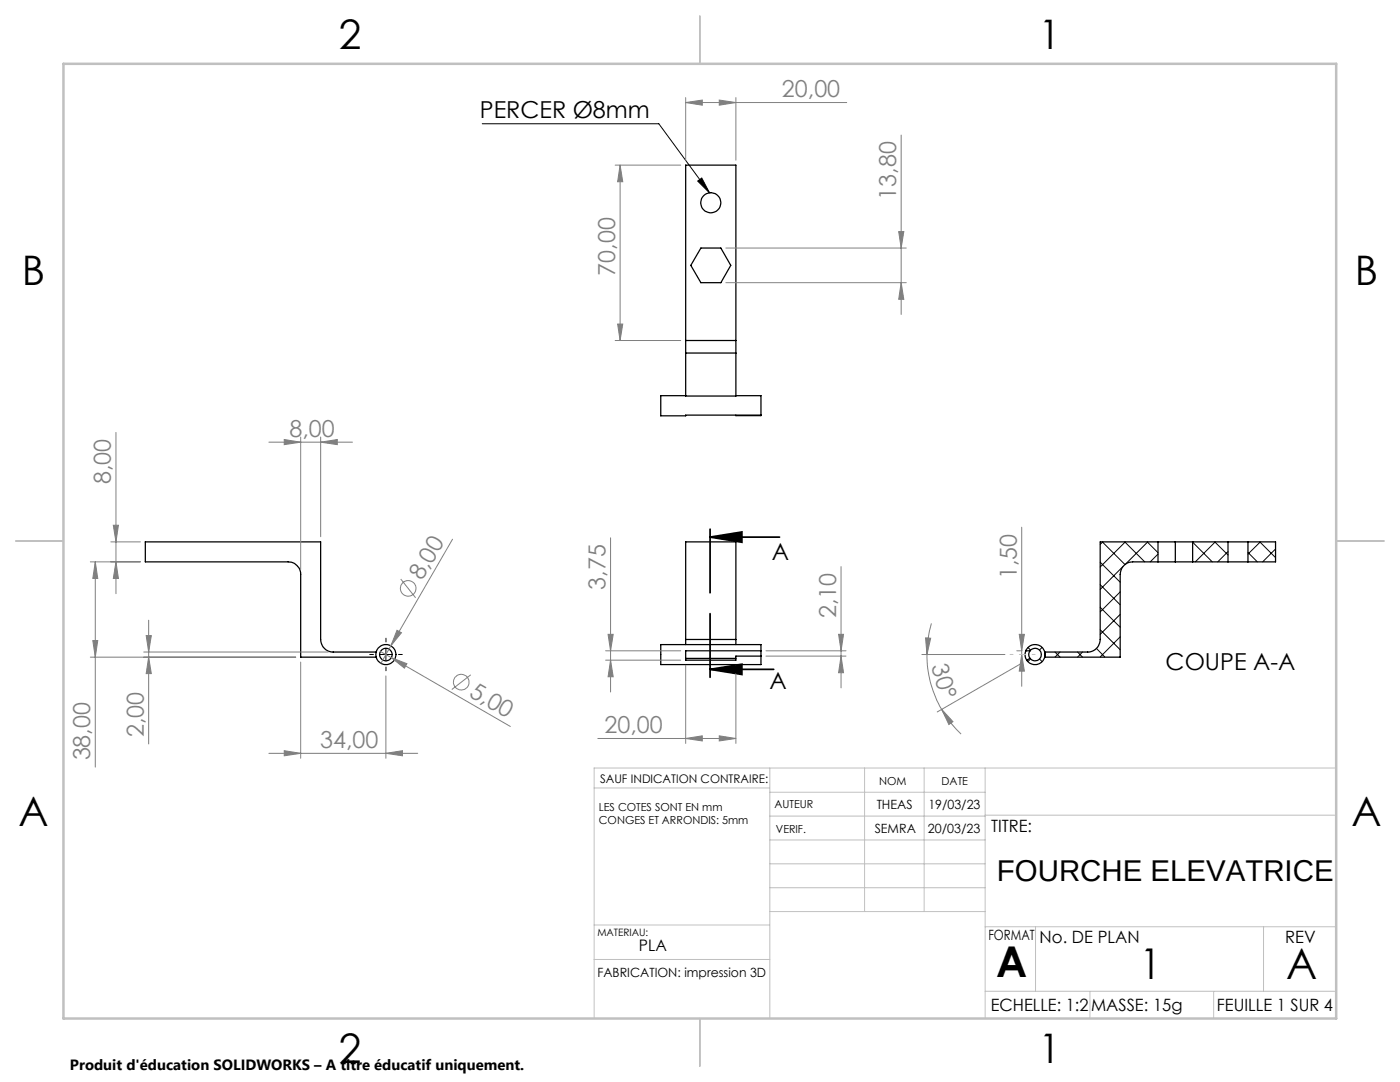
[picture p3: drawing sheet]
<svg xmlns="http://www.w3.org/2000/svg" width="279mm" height="216mm" viewBox="0 0 279 216" stroke-linecap="round" stroke-linejoin="round" font-family="sans-serif">
<defs><g id="words">
<g font-size="8.5">
<text x="198.8" y="194.9">A</text>
<text x="227.5" y="195.4">1</text>
<text x="256.7" y="195.4">A</text>
</g>
<g font-size="8.1">
<text x="67.6" y="9.7">2</text>
<text x="207.3" y="9.7">1</text>
<text x="4.4" y="57">B</text>
<text x="270.4" y="57">B</text>
<text x="3.7" y="164.9">A</text>
<text x="269.7" y="164.9">A</text>
<text x="67.6" y="212.2">2</text>
<text x="207.3" y="212.2">1</text>
</g>
<text font-size="6" x="199" y="175.8">FOURCHE ELEVATRICE</text>
<g font-size="4.7">
<text x="95.8" y="23.6">PERCER Ø8mm</text>
<text x="154.1" y="111.7">A</text>
<text x="153.5" y="137.5">A</text>
<text x="232.6" y="133.7">COUPE A-A</text>
</g>
<g font-size="4.7" fill="#808080">
<text x="156.1" y="19.4">20,00</text>
<text x="178.9" y="39.9" transform="rotate(-90 178.9 39.9)">13,80</text>
<text x="122.8" y="55" transform="rotate(-90 122.8 55)">70,00</text>
<text x="57.8" y="87.2">8,00</text>
<text x="22.1" y="96.6" transform="rotate(-90 22.1 96.6)">8,00</text>
<text x="84.3" y="116" transform="rotate(-60 84.3 116)">8,00</text>
<text x="120.9" y="117.6" transform="rotate(-90 120.9 117.6)">3,75</text>
<text x="202.9" y="115.5" transform="rotate(-90 202.9 115.5)">1,50</text>
<text x="166.9" y="123.4" transform="rotate(-90 166.9 123.4)">2,10</text>
<text x="185.9" y="132.9" transform="rotate(74 185.9 132.9)">30°</text>
<text x="93.4" y="138.9" transform="rotate(30 93.4 138.9)">5,00</text>
<text x="28.7" y="147.1" transform="rotate(-90 28.7 147.1)">2,00</text>
<text x="63.9" y="149.3">34,00</text>
<text x="120.6" y="146.3">20,00</text>
<text x="18" y="151.7" transform="rotate(-90 18 151.7)">38,00</text>
</g>
<g font-size="3.4">
<text x="197.8" y="166">TITRE:</text>
<text x="207.5" y="188.1">No. DE PLAN</text>
<text x="256.5" y="188.2">REV</text>
<text x="197.7" y="201.7">ECHELLE: 1:2</text>
<text x="217.7" y="201.8">MASSE: 15g</text>
<text x="242.9" y="201.7">FEUILLE 1 SUR 4</text>
</g>
<text font-size="3.2" x="127.5" y="189.7">PLA</text>
<text font-size="3" x="14" y="213.5">Produit d'éducation SOLIDWORKS – A titre éducatif uniquement.</text>
<text font-size="2.8" x="197.3" y="187.5">FORMAT</text>
<g font-size="2.5">
<text x="175" y="161.5">THEAS</text>
<text x="185.3" y="161.5">19/03/23</text>
<text x="174.6" y="166.2">SEMRA</text>
<text x="185.2" y="166.2">20/03/23</text>
<text x="119.2" y="195">FABRICATION: impression 3D</text>
</g>
<text font-size="2.4" x="119.8" y="156.2">SAUF INDICATION CONTRAIRE:</text>
<g font-size="2.2">
<text x="119.5" y="161.8">LES COTES SONT EN mm</text>
<text x="154.6" y="161.2">AUTEUR</text>
<text x="175.4" y="156.6">NOM</text>
<text x="187.9" y="156.7">DATE</text>
<text x="119.5" y="164.4">CONGES ET ARRONDIS: 5mm</text>
<text x="154.9" y="166.3">VERIF.</text>
</g>
<text font-size="2" x="119.2" y="186.7">MATERIAU:</text>
</g></defs>
<g fill="none" stroke="#000" stroke-width=".25">
<path d="M139.9 49.5h4l1.9 3.5-1.9 3.4h-4l-2-3.4zM136.8 79h-4.9v4h4.9v-.2h15.1M136.8 67.9v2.5M136.8 67.9v-35h10.1v35M136.8 70.4v8.6h10.1v-8.6M136.8 67.9h10.1M136.8 70.4h10.1M146.9 79h5v3.8M146.9 67.9v2.5M146.9 82.8v.1h5v-.1M231.1 108.1v4M234.6 108.1v4"/>
<path d="M238 108.1v4M245.1 108.1h-25.5v19.5a2.53 2.53 0 0 1-2.5 2.5h-8.6v1h15.1v-16.5a2.53 2.53 0 0 1 2.5-2.5h19M245.1 112.1h4M245.1 108.1h4M245.1 108.1v4M249.1 108.1h5.5v4h-5.5M249.1 108.1v4M75.1 130.1h-8.6a2.53 2.53 0 0 1-2.5-2.5v-19.5h-35v4h28.5a2.53 2.53 0 0 1 2.5 2.5v16.5h15.1M136.8 127.6v1M136.8 131.4h10.1M136.8 127.6h10.1M136.8 127.6v-19.5h10.1v19.5"/>
<path d="M146.9 127.6v1M151.9 129.9v-1.3h-20v4h20v-1.7M151.9 129.9h-15.1v1.8h10.1v-.8h5M151.9 129.9v1M204.7 129.9a2.01 2.01 0 0 1 3-.9 2.01 2.01 0 0 1 .3 3.1 2.01 2.01 0 0 1-3.1-.4M204.7 129.9a2.03 2.03 0 0 0 .2 1.8M204.7 129.9h.9M205.6 129.9a1.26 1.26 0 0 1 1.8-.2 1.26 1.26 0 0 1 0 1.8 1.26 1.26 0 0 1-1.8-.1M205.6 129.9a1.29 1.29 0 0 0 0 1.5M205.6 131.4l-.7 .3"/>
<circle cx="141.9" cy="40.5" r="2.01"/>
<circle cx="77" cy="130.6" r="1.24"/>
<circle cx="77" cy="130.6" r="2.01"/>
</g>
<g fill="none" stroke="#000" stroke-width=".2">
<path d="M96.2 24.7h35.3l10.1 13.8M139.2 36.1l.9-.6 1.5 3zM219.6 116.7l4 4M219.6 112.2l4 4M220 108.1l4.5 4.5M220.1 108.1l-.5 .5M223.6 118.1l-4 4M224 113.1l-4.4 4.5M224.5 108.1l4 4M224.6 108.1l-5 5M229 108.1l2.1 2.2M229.1 108.1l-4.5 4.5"/>
<path d="M231.1 110.6l-1.5 1.5M238 108.1h.1M238 108.2l3.9 3.9M242.4 108.1l2.7 2.6M242.5 108.1l-4 4M245.1 110.1l-2.1 2M249.1 110.2l1.8 1.9M251.4 108.1l3.2 3.2M251.5 108.1l-2.4 2.5M254.6 109.5l-2.6 2.6M75.8 130.6h2.4M77 129.4v2.5"/>
<path d="M205.1 129.2l.6 .5M205.7 131.5l-.6 .5M207.4 131.5l.6 .5M208 129.2l-.6 .5M210.5 130.1l1.1 1M211.6 130.1l-1.1 1M215.1 130.1l.9 1M216 130.1l-.9 1M218.8 129.4l1.7 1.7M219.6 125.7l4 3.9M219.6 121.2l4 4M223.6 122.6l-4 4"/>
<path d="M223.6 127.1l-4.1 4"/>
</g>
<g fill="none" stroke="#808080" stroke-width=".2">
<path d="M136.8 19.5v12.5M143.5 20l3.4 .5-3.4 .5zM146.9 19.5v12.5M122.8 32.9h13.1M123.8 32.9l.5 3.4h-1zM123.8 32.9v35M136.8 20.5l3.4-.5v1zM136.8 20.5h32.2M179.8 27v35.8M144.9 49.5h36M144.9 56.4h36M179.4 46.2h1l-.6 3.3z"/>
<path d="M179.8 56.4l.6 3.3h-1zM122.8 67.9h13.1M123.3 64.7h1l-.5 3.2zM23.1 86.3v32.2M53.7 88.2h16.6M56.7 87.7l3.3 .5-3.3 .5zM60 87.2v26.4M64 88.2l3.3-.5v1zM64 87.2v19.9M18 112.1h10M19 112.1l.5 3.3h-1zM19 112.1v41"/>
<path d="M22.1 108.1h5.9M22.6 104.8h1l-.5 3.3zM23.1 112.1l.5 3.3h-1zM80 115.5l2.9 3.8M90.3 107.6l-12.3 21.3M121.8 107.3v30.8M167.9 113.1v24.2M203.9 105.2v31.7M18 131.1h41M18.5 127.8h1l-.5 3.3zM28.7 130.1h36.8M29.2 126.8h1l-.5 3.3z"/>
<path d="M29.7 131.1l.5 3.3h-1zM29.7 123.8v24.6M60 132.1v19.2M75.9 130l2.2 1.2M77 134.9v16.4M78 128.9l-2 3.5M78.1 131.2l3.1 1.2-.5 .9zM78.1 131.2l23.7 13.8M79.2 125.8l.9 .5-2.1 2.6zM93.9 134.7l-3.7 2.9M120.9 129.9h15M120.9 131.7h15"/>
<path d="M121.4 126.6h1l-.6 3.3zM121.8 131.7l.6 3.3h-1zM136.8 132.8v15.5M146.9 132.8v15.5M152.9 129.9h15.9M152.9 130.9h15.9M167.4 126.6h.9l-.4 3.3zM167.9 130.9l.4 3.3h-.9zM184 130.6h16.6M184.7 127.3l1 .1-.7 3.2zM185 130.6a21 21 0 0 0 2.9 10.9M185.9 124.4a23.6 23.6 0 0 0-.9 6.2"/>
<path d="M202.9 129.9h.8M203.4 126.6h1l-.5 3.3zM203.9 130.6l.5 3.3h-1zM204 132.3l-17 9.8M53.7 150.3h29.7M56.7 149.8l3.3 .5-3.3 .5zM77 150.3l3.3-.5v1zM119.3 147.4h27.6M136.8 147.4l3.4-.6v1zM143.5 146.8l3.4 .6-3.4 .4zM187.9 141.5l2.3 2.5-.8 .6zM187.9 141.5a22.5 22.5 0 0 0 3.9 5"/>
<circle cx="81.5" cy="117.4" r="1.56"/>
<circle cx="92.1" cy="136.1" r="1.57"/>
</g>
<path d="M141.7 107.2l6.4-1v2zM141.7 107.2h13.9M141.7 105.6v12.7M141.7 133.6l6.4-1.1v2.1zM141.7 122.4v12.7M141.7 133.6h12.7" fill="none" stroke="#000" stroke-width=".35"/>
<path d="M74.5 130.6h-.7M77 128.1v-.8M77 133.1v.7M79.5 130.6h.8" fill="none" stroke="#000" stroke-width=".2" stroke-dasharray="30.5 1.3 1.3 1.3"/>
<path d="M206.6 130.6h-5" fill="none" stroke="#c0c0c0" stroke-width=".2" stroke-dasharray="30.5 1.3 1.3 1.3" stroke-dashoffset="29.9"/>
<g fill="none" stroke="#c0c0c0" stroke-width=".2">
<path d="M118.6 157.2h35M153.6 153.2v50M153.6 158.1h43M172.5 153.2v28.7M184.4 153.2v28.7M196.6 153.2v50M266.7 153.2h-148.1v50M153.6 167.6h43M153.6 162.8h43M153.6 172.4h43M153.6 177.1h43M196.6 162.7h70.1"/>
<path d="M118.6 191.5h35M118.6 184.6h35M153.6 181.9h43M196.6 197.8h70.1M196.6 184.9h70.1M206.7 184.9v12.9M217.5 197.8v5.4M242.2 197.8v5.4M252.2 184.9v12.9"/>
</g>
<path d="M139.7 3.2v9.5M3.1 107.9h9.6M266.7 107.9h9.5M139.7 203.2v9.6" fill="none" stroke="#c0c0c0" stroke-width=".25"/>
<path d="M12.7 12.7h254v190.5h-254z" fill="none" stroke="#c0c0c0" stroke-width=".5"/>
<g fill="#000">
<path d="M139.2 36.1l.9-.6 1.5 3z"/>
<path d="M141.7 107.2l6.4-1v2zM141.7 133.6l6.4-1.1v2.1z"/>
</g>
<g fill="#808080">
<path d="M79.2 125.8l.9 .5-2.1 2.6z"/>
<path d="M78.1 131.2l3.1 1.2-.5 .9z"/>
<path d="M203.9 130.6l.5 3.3h-1zM203.4 126.6h1l-.5 3.3z"/>
<path d="M184.7 127.3l1 .1-.7 3.2zM187.9 141.5l2.3 2.5-.8 .6z"/>
<path d="M77 150.3l3.3-.5v1zM56.7 149.8l3.3 .5-3.3 .5z"/>
<path d="M56.7 87.7l3.3 .5-3.3 .5zM64 88.2l3.3-.5v1z"/>
<path d="M136.8 147.4l3.4-.6v1zM143.5 146.8l3.4 .6-3.4 .4z"/>
<path d="M136.8 20.5l3.4-.5v1zM143.5 20l3.4 .5-3.4 .5z"/>
<path d="M167.4 126.6h.9l-.4 3.3zM167.9 130.9l.4 3.3h-.9zM121.4 126.6h1l-.6 3.3zM121.8 131.7l.6 3.3h-1zM22.6 104.8h1l-.5 3.3zM23.1 112.1l.5 3.3h-1zM19 112.1l.5 3.3h-1zM18.5 127.8h1l-.5 3.3zM29.2 126.8h1l-.5 3.3zM29.7 131.1l.5 3.3h-1zM123.3 64.7h1l-.5 3.2zM123.8 32.9l.5 3.4h-1z"/>
<path d="M179.4 46.2h1l-.6 3.3zM179.8 56.4l.6 3.3h-1z"/>
</g>
<use href="#words"/>
</svg>
